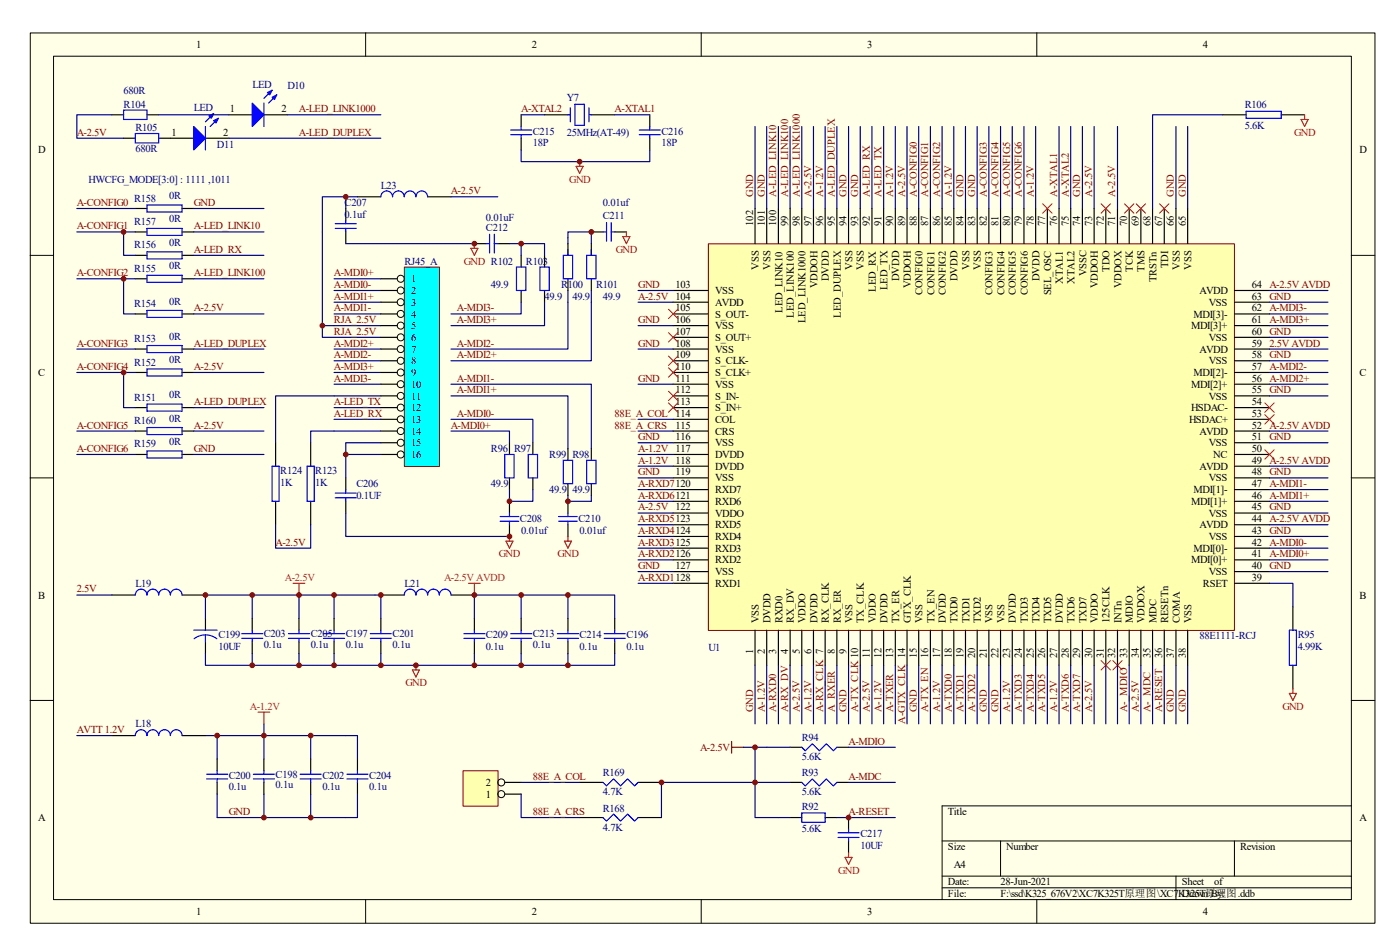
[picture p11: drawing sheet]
<svg xmlns="http://www.w3.org/2000/svg" width="166mm" height="112mm" viewBox="0 0 166 112" stroke-linecap="round" stroke-linejoin="round" font-family="sans-serif">
<defs><g id="words">
<g font-size="1.3">
<text x="23.2" y="5.7">1</text>
<text x="62.9" y="5.7">2</text>
<text x="102.6" y="5.7">3</text>
<text x="142.4" y="5.7">4</text>
<text x="20.3" y="16">1</text>
<text x="26.4" y="16">2</text>
<text x="27.2" y="13.3">1</text>
<text x="33.3" y="13.3">2</text>
<text x="4.5" y="18.1">D</text>
<text x="160.9" y="18.1">D</text>
<text x="89.1" y="26.7" transform="rotate(-90 89.1 26.7)">102</text>
<text x="90.5" y="26.7" transform="rotate(-90 90.5 26.7)">101</text>
<text x="91.9" y="26.7" transform="rotate(-90 91.9 26.7)">100</text>
<text x="93.3" y="26.7" transform="rotate(-90 93.3 26.7)">99</text>
<text x="94.7" y="26.7" transform="rotate(-90 94.7 26.7)">98</text>
<text x="96" y="26.7" transform="rotate(-90 96 26.7)">97</text>
<text x="97.4" y="26.7" transform="rotate(-90 97.4 26.7)">96</text>
<text x="98.8" y="26.7" transform="rotate(-90 98.8 26.7)">95</text>
<text x="100.2" y="26.7" transform="rotate(-90 100.2 26.7)">94</text>
<text x="101.6" y="26.7" transform="rotate(-90 101.6 26.7)">93</text>
<text x="103" y="26.7" transform="rotate(-90 103 26.7)">92</text>
<text x="104.3" y="26.7" transform="rotate(-90 104.3 26.7)">91</text>
<text x="105.7" y="26.7" transform="rotate(-90 105.7 26.7)">90</text>
<text x="107.1" y="26.7" transform="rotate(-90 107.1 26.7)">89</text>
<text x="108.5" y="26.7" transform="rotate(-90 108.5 26.7)">88</text>
<text x="109.9" y="26.7" transform="rotate(-90 109.9 26.7)">87</text>
<text x="111.3" y="26.7" transform="rotate(-90 111.3 26.7)">86</text>
<text x="112.7" y="26.7" transform="rotate(-90 112.7 26.7)">85</text>
<text x="114" y="26.7" transform="rotate(-90 114 26.7)">84</text>
<text x="115.4" y="26.7" transform="rotate(-90 115.4 26.7)">83</text>
<text x="116.8" y="26.7" transform="rotate(-90 116.8 26.7)">82</text>
<text x="118.2" y="26.7" transform="rotate(-90 118.2 26.7)">81</text>
<text x="119.6" y="26.7" transform="rotate(-90 119.6 26.7)">80</text>
<text x="121" y="26.7" transform="rotate(-90 121 26.7)">79</text>
<text x="122.4" y="26.7" transform="rotate(-90 122.4 26.7)">78</text>
<text x="123.7" y="26.7" transform="rotate(-90 123.7 26.7)">77</text>
<text x="125.1" y="26.7" transform="rotate(-90 125.1 26.7)">76</text>
<text x="126.5" y="26.7" transform="rotate(-90 126.5 26.7)">75</text>
<text x="127.9" y="26.7" transform="rotate(-90 127.9 26.7)">74</text>
<text x="129.3" y="26.7" transform="rotate(-90 129.3 26.7)">73</text>
<text x="130.7" y="26.7" transform="rotate(-90 130.7 26.7)">72</text>
<text x="132" y="26.7" transform="rotate(-90 132 26.7)">71</text>
<text x="133.4" y="26.7" transform="rotate(-90 133.4 26.7)">70</text>
<text x="134.8" y="26.7" transform="rotate(-90 134.8 26.7)">69</text>
<text x="136.2" y="26.7" transform="rotate(-90 136.2 26.7)">68</text>
<text x="137.6" y="26.7" transform="rotate(-90 137.6 26.7)">67</text>
<text x="139" y="26.7" transform="rotate(-90 139 26.7)">66</text>
<text x="140.4" y="26.7" transform="rotate(-90 140.4 26.7)">65</text>
<text x="48.7" y="33.4">1</text>
<text x="48.7" y="34.8">2</text>
<text x="80" y="34.1">103</text>
<text x="84.7" y="34.8">VSS</text>
<text x="89.8" y="31.9" transform="rotate(-90 89.8 31.9)">VSS</text>
<text x="91.2" y="31.9" transform="rotate(-90 91.2 31.9)">VSS</text>
<text x="96.8" y="34.1" transform="rotate(-90 96.8 34.1)">VDDOH</text>
<text x="98.1" y="33.2" transform="rotate(-90 98.1 33.2)">DVDD</text>
<text x="100.9" y="31.9" transform="rotate(-90 100.9 31.9)">VSS</text>
<text x="102.3" y="31.9" transform="rotate(-90 102.3 31.9)">VSS</text>
<text x="103.7" y="34.5" transform="rotate(-90 103.7 34.5)">LED_RX</text>
<text x="105.1" y="34.3" transform="rotate(-90 105.1 34.3)">LED_TX</text>
<text x="106.5" y="33.2" transform="rotate(-90 106.5 33.2)">DVDD</text>
<text x="107.8" y="34.1" transform="rotate(-90 107.8 34.1)">VDDOH</text>
<text x="109.2" y="34.9" transform="rotate(-90 109.2 34.9)">CONFIG0</text>
<text x="110.6" y="34.9" transform="rotate(-90 110.6 34.9)">CONFIG1</text>
<text x="112" y="34.9" transform="rotate(-90 112 34.9)">CONFIG2</text>
<text x="113.4" y="33.2" transform="rotate(-90 113.4 33.2)">DVDD</text>
<text x="114.8" y="31.9" transform="rotate(-90 114.8 31.9)">VSS</text>
<text x="116.1" y="31.9" transform="rotate(-90 116.1 31.9)">VSS</text>
<text x="117.5" y="34.9" transform="rotate(-90 117.5 34.9)">CONFIG3</text>
<text x="118.9" y="34.9" transform="rotate(-90 118.9 34.9)">CONFIG4</text>
<text x="120.3" y="34.9" transform="rotate(-90 120.3 34.9)">CONFIG5</text>
<text x="121.7" y="34.9" transform="rotate(-90 121.7 34.9)">CONFIG6</text>
<text x="123.1" y="33.2" transform="rotate(-90 123.1 33.2)">DVDD</text>
<text x="124.4" y="34.9" transform="rotate(-90 124.4 34.9)">SEL_OSC</text>
<text x="125.8" y="33.5" transform="rotate(-90 125.8 33.5)">XTAL1</text>
<text x="127.2" y="33.5" transform="rotate(-90 127.2 33.5)">XTAL2</text>
<text x="128.6" y="32.7" transform="rotate(-90 128.6 32.7)">VSSC</text>
<text x="130" y="34.1" transform="rotate(-90 130 34.1)">VDDOH</text>
<text x="131.3" y="32.1" transform="rotate(-90 131.3 32.1)">TDO</text>
<text x="132.7" y="34.1" transform="rotate(-90 132.7 34.1)">VDDOX</text>
<text x="134.1" y="32.1" transform="rotate(-90 134.1 32.1)">TCK</text>
<text x="135.5" y="32.1" transform="rotate(-90 135.5 32.1)">TMS</text>
<text x="136.9" y="33.4" transform="rotate(-90 136.9 33.4)">TRSTn</text>
<text x="138.3" y="31.7" transform="rotate(-90 138.3 31.7)">TDI</text>
<text x="139.6" y="31.9" transform="rotate(-90 139.6 31.9)">VSS</text>
<text x="141" y="31.9" transform="rotate(-90 141 31.9)">VSS</text>
<text x="142" y="34.8">AVDD</text>
<text x="148.2" y="35.4">63 GND</text>
<text x="148.2" y="34.1">64 A-2.5V AVDD</text>
<text x="48.7" y="36.2">3</text>
<text x="48.7" y="37.6">4</text>
<text x="48.7" y="38.9">5</text>
<text x="48.7" y="40.3">6</text>
<text x="48.7" y="41.7">7</text>
<text x="80" y="36.8">105</text>
<text x="80" y="38.2">106</text>
<text x="80" y="39.6">107</text>
<text x="80" y="41">108</text>
<text x="84.7" y="36.2">AVDD</text>
<text x="84.7" y="37.6">S_OUT-</text>
<text x="84.7" y="38.9">VSS</text>
<text x="84.7" y="40.3">S_OUT+</text>
<text x="84.7" y="41.7">VSS</text>
<text x="92.6" y="37" transform="rotate(-90 92.6 37)">LED_LINK10</text>
<text x="94" y="37.6" transform="rotate(-90 94 37.6)">LED_LINK100</text>
<text x="95.4" y="38.2" transform="rotate(-90 95.4 38.2)">LED_LINK1000</text>
<text x="99.5" y="37.6" transform="rotate(-90 99.5 37.6)">LED_DUPLEX</text>
<text x="141" y="38.9">MDI[3]+</text>
<text x="141.3" y="37.6">MDI[3]-</text>
<text x="142" y="41.7">AVDD</text>
<text x="143.1" y="40.3">VSS</text>
<text x="143.1" y="36.2">VSS</text>
<text x="148.2" y="41">59</text>
<text x="148.2" y="39.6">60 GND</text>
<text x="148.2" y="38.2">61 A-MDI3+</text>
<text x="148.2" y="36.8">62 A-MDI3-</text>
<text x="4.5" y="44.5">C</text>
<text x="48.7" y="43.1">8</text>
<text x="48.7" y="44.5">9</text>
<text x="48.7" y="45.8">10</text>
<text x="48.7" y="47.2">11</text>
<text x="80" y="42.4">109</text>
<text x="80" y="43.8">110</text>
<text x="80" y="45.1">111</text>
<text x="80" y="46.5">112</text>
<text x="80" y="47.9">113</text>
<text x="84.7" y="43.1">S_CLK-</text>
<text x="84.7" y="44.5">S_CLK+</text>
<text x="84.7" y="45.8">VSS</text>
<text x="84.7" y="47.2">S_IN-</text>
<text x="141" y="45.8">MDI[2]+</text>
<text x="141.3" y="44.5">MDI[2]-</text>
<text x="143.1" y="47.2">VSS</text>
<text x="143.1" y="43.1">VSS</text>
<text x="148.2" y="47.9">54</text>
<text x="148.2" y="46.5">55 GND</text>
<text x="148.2" y="45.1">56 A-MDI2+</text>
<text x="148.2" y="43.8">57 A-MDI2-</text>
<text x="148.2" y="42.4">58 GND</text>
<text x="160.9" y="44.5">C</text>
<text x="48.7" y="48.6">12</text>
<text x="48.7" y="50">13</text>
<text x="48.7" y="51.4">14</text>
<text x="48.7" y="52.7">15</text>
<text x="80" y="49.3">114</text>
<text x="80" y="50.7">115</text>
<text x="80" y="52.1">116</text>
<text x="84.7" y="48.6">S_IN+</text>
<text x="84.7" y="50">COL</text>
<text x="84.7" y="51.4">CRS</text>
<text x="84.7" y="52.7">VSS</text>
<text x="140.7" y="50">HSDAC+</text>
<text x="141" y="48.6">HSDAC-</text>
<text x="142" y="51.4">AVDD</text>
<text x="143.1" y="52.7">VSS</text>
<text x="148.2" y="53.5">50</text>
<text x="148.2" y="52.1">51 GND</text>
<text x="148.2" y="50.7">52 A-2.5V AVDD</text>
<text x="148.2" y="49.3">53</text>
<text x="48.7" y="54.1">16</text>
<text x="80" y="56.2">119</text>
<text x="84.7" y="54.1">DVDD</text>
<text x="84.7" y="55.5">DVDD</text>
<text x="84.7" y="56.9">VSS</text>
<text x="84.7" y="58.3">RXD7</text>
<text x="84.7" y="59.7">RXD6</text>
<text x="141" y="59.7">MDI[1]+</text>
<text x="141.3" y="58.3">MDI[1]-</text>
<text x="142" y="55.5">AVDD</text>
<text x="143.1" y="56.9">VSS</text>
<text x="143.6" y="54.1">NC</text>
<text x="148.2" y="59">46 A-MDI1+</text>
<text x="148.2" y="57.6">47 A-MDI1-</text>
<text x="148.2" y="56.2">48 GND</text>
<text x="148.2" y="54.9">49 A-2.5V AVDD</text>
<text x="84.7" y="61.1">VDDO</text>
<text x="84.7" y="62.4">RXD5</text>
<text x="84.7" y="63.8">RXD4</text>
<text x="84.7" y="65.2">RXD3</text>
<text x="141.3" y="65.2">MDI[0]-</text>
<text x="142" y="62.4">AVDD</text>
<text x="143.1" y="63.8">VSS</text>
<text x="143.1" y="61.1">VSS</text>
<text x="148.2" y="65.9">41 A-MDI0+</text>
<text x="148.2" y="64.6">42 A-MDI0-</text>
<text x="148.2" y="63.2">43 GND</text>
<text x="148.2" y="61.8">44 A-2.5V AVDD</text>
<text x="148.2" y="60.4">45 GND</text>
<text x="4.5" y="70.8">B</text>
<text x="80" y="67.3">127</text>
<text x="84.7" y="66.6">RXD2</text>
<text x="84.7" y="68">VSS</text>
<text x="84.7" y="69.4">RXD1</text>
<text x="141" y="66.6">MDI[0]+</text>
<text x="142.4" y="69.4">RSET</text>
<text x="143.1" y="68">VSS</text>
<text x="148.2" y="68.7">39</text>
<text x="148.2" y="67.3">40 GND</text>
<text x="160.9" y="70.8">B</text>
<text x="89.1" y="77.3" transform="rotate(-90 89.1 77.3)">1</text>
<text x="89.8" y="73.7" transform="rotate(-90 89.8 73.7)">VSS</text>
<text x="90.5" y="77.3" transform="rotate(-90 90.5 77.3)">2</text>
<text x="91.2" y="73.7" transform="rotate(-90 91.2 73.7)">DVDD</text>
<text x="91.9" y="77.3" transform="rotate(-90 91.9 77.3)">3</text>
<text x="92.6" y="73.7" transform="rotate(-90 92.6 73.7)">RXD0</text>
<text x="93.3" y="77.3" transform="rotate(-90 93.3 77.3)">4</text>
<text x="94" y="73.7" transform="rotate(-90 94 73.7)">RX_DV</text>
<text x="94.7" y="77.3" transform="rotate(-90 94.7 77.3)">5</text>
<text x="95.4" y="73.7" transform="rotate(-90 95.4 73.7)">VDDO</text>
<text x="96" y="77.3" transform="rotate(-90 96 77.3)">6</text>
<text x="96.8" y="73.7" transform="rotate(-90 96.8 73.7)">DVDD</text>
<text x="98.1" y="73.7" transform="rotate(-90 98.1 73.7)">RX_CLK</text>
<text x="98.8" y="77.3" transform="rotate(-90 98.8 77.3)">8</text>
<text x="99.5" y="73.7" transform="rotate(-90 99.5 73.7)">RX_ER</text>
<text x="100.2" y="77.3" transform="rotate(-90 100.2 77.3)">9</text>
<text x="100.9" y="73.7" transform="rotate(-90 100.9 73.7)">VSS</text>
<text x="102.3" y="73.7" transform="rotate(-90 102.3 73.7)">TX_CLK</text>
<text x="103" y="77.9" transform="rotate(-90 103 77.9)">11</text>
<text x="103.7" y="73.7" transform="rotate(-90 103.7 73.7)">VDDO</text>
<text x="104.3" y="77.9" transform="rotate(-90 104.3 77.9)">12</text>
<text x="105.1" y="73.7" transform="rotate(-90 105.1 73.7)">DVDD</text>
<text x="105.7" y="77.9" transform="rotate(-90 105.7 77.9)">13</text>
<text x="106.5" y="73.7" transform="rotate(-90 106.5 73.7)">TX_ER</text>
<text x="107.8" y="73.7" transform="rotate(-90 107.8 73.7)">GTX_CLK</text>
<text x="108.5" y="77.9" transform="rotate(-90 108.5 77.9)">15</text>
<text x="109.2" y="73.7" transform="rotate(-90 109.2 73.7)">VSS</text>
<text x="109.9" y="77.9" transform="rotate(-90 109.9 77.9)">16</text>
<text x="110.6" y="73.7" transform="rotate(-90 110.6 73.7)">TX_EN</text>
<text x="111.3" y="77.9" transform="rotate(-90 111.3 77.9)">17</text>
<text x="112" y="73.7" transform="rotate(-90 112 73.7)">DVDD</text>
<text x="112.7" y="77.9" transform="rotate(-90 112.7 77.9)">18</text>
<text x="113.4" y="73.7" transform="rotate(-90 113.4 73.7)">TXD0</text>
<text x="114" y="77.9" transform="rotate(-90 114 77.9)">19</text>
<text x="114.8" y="73.7" transform="rotate(-90 114.8 73.7)">TXD1</text>
<text x="115.4" y="77.9" transform="rotate(-90 115.4 77.9)">20</text>
<text x="116.1" y="73.7" transform="rotate(-90 116.1 73.7)">TXD2</text>
<text x="116.8" y="77.9" transform="rotate(-90 116.8 77.9)">21</text>
<text x="117.5" y="73.7" transform="rotate(-90 117.5 73.7)">VSS</text>
<text x="118.2" y="77.9" transform="rotate(-90 118.2 77.9)">22</text>
<text x="118.9" y="73.7" transform="rotate(-90 118.9 73.7)">VSS</text>
<text x="119.6" y="77.9" transform="rotate(-90 119.6 77.9)">23</text>
<text x="120.3" y="73.7" transform="rotate(-90 120.3 73.7)">DVDD</text>
<text x="121" y="77.9" transform="rotate(-90 121 77.9)">24</text>
<text x="121.7" y="73.7" transform="rotate(-90 121.7 73.7)">TXD3</text>
<text x="122.4" y="77.9" transform="rotate(-90 122.4 77.9)">25</text>
<text x="123.1" y="73.7" transform="rotate(-90 123.1 73.7)">TXD4</text>
<text x="123.7" y="77.9" transform="rotate(-90 123.7 77.9)">26</text>
<text x="124.4" y="73.7" transform="rotate(-90 124.4 73.7)">TXD5</text>
<text x="125.1" y="77.9" transform="rotate(-90 125.1 77.9)">27</text>
<text x="125.8" y="73.7" transform="rotate(-90 125.8 73.7)">DVDD</text>
<text x="126.5" y="77.9" transform="rotate(-90 126.5 77.9)">28</text>
<text x="127.2" y="73.7" transform="rotate(-90 127.2 73.7)">TXD6</text>
<text x="127.9" y="77.9" transform="rotate(-90 127.9 77.9)">29</text>
<text x="128.6" y="73.7" transform="rotate(-90 128.6 73.7)">TXD7</text>
<text x="129.3" y="77.9" transform="rotate(-90 129.3 77.9)">30</text>
<text x="130" y="73.7" transform="rotate(-90 130 73.7)">VDDO</text>
<text x="130.7" y="77.9" transform="rotate(-90 130.7 77.9)">31</text>
<text x="131.3" y="73.7" transform="rotate(-90 131.3 73.7)">125CLK</text>
<text x="132" y="77.9" transform="rotate(-90 132 77.9)">32</text>
<text x="132.7" y="73.7" transform="rotate(-90 132.7 73.7)">INTn</text>
<text x="133.4" y="77.9" transform="rotate(-90 133.4 77.9)">33</text>
<text x="134.1" y="73.7" transform="rotate(-90 134.1 73.7)">MDIO</text>
<text x="134.8" y="77.9" transform="rotate(-90 134.8 77.9)">34</text>
<text x="135.5" y="73.7" transform="rotate(-90 135.5 73.7)">VDDOX</text>
<text x="136.2" y="77.9" transform="rotate(-90 136.2 77.9)">35</text>
<text x="136.9" y="73.7" transform="rotate(-90 136.9 73.7)">MDC</text>
<text x="137.6" y="77.9" transform="rotate(-90 137.6 77.9)">36</text>
<text x="138.3" y="73.7" transform="rotate(-90 138.3 73.7)">RESETn</text>
<text x="139" y="77.9" transform="rotate(-90 139 77.9)">37</text>
<text x="139.6" y="73.7" transform="rotate(-90 139.6 73.7)">COMA</text>
<text x="140.4" y="77.9" transform="rotate(-90 140.4 77.9)">38</text>
<text x="141" y="73.7" transform="rotate(-90 141 73.7)">VSS</text>
<text x="57.5" y="94.3">1</text>
<text x="57.5" y="92.9">2</text>
<text x="4.5" y="97.1">A</text>
<text x="112.2" y="96.4">Title</text>
<text x="112.2" y="100.5">Size</text>
<text x="119.1" y="100.5">Number</text>
<text x="146.8" y="100.5">Revision</text>
<text x="160.9" y="97.1">A</text>
<text x="112.2" y="104.7">Date:</text>
<text x="112.2" y="106.1">File:</text>
<text x="112.9" y="102.6">A4</text>
<text x="118.4" y="104.7">28-Jun-2021</text>
<text x="118.4" y="106.1">F:\ssd\K325_676V2\XC7K325T原理图\XC7</text>
<text x="139.5" y="106.1">KD3r2a5wn By:</text>
<text x="139.9" y="104.7">Sheet</text>
<text x="142" y="106.1">T原理图.ddb</text>
<text x="143.7" y="104.7">of</text>
<text x="23.2" y="108.2">1</text>
<text x="62.9" y="108.2">2</text>
<text x="102.6" y="108.2">3</text>
<text x="142.4" y="108.2">4</text>
</g>
<g font-size="1.3" fill="#000080">
<text x="14.6" y="11.1">680R</text>
<text x="29.9" y="10.4">LED</text>
<text x="34" y="10.5">D10</text>
<text x="67.1" y="11.9">Y7</text>
<text x="14.6" y="12.7">R104</text>
<text x="16" y="15.5">R105</text>
<text x="16" y="18">680R</text>
<text x="22.9" y="13.2">LED</text>
<text x="25.7" y="17.4">D11</text>
<text x="63.1" y="15.9">C215</text>
<text x="63.1" y="17.3">18P</text>
<text x="67.1" y="16">25MHz(AT-49)</text>
<text x="78.3" y="15.9">C216</text>
<text x="78.3" y="17.3">18P</text>
<text x="147.4" y="12.7">R106</text>
<text x="147.4" y="15.2">5.6K</text>
<text x="10.5" y="21.6">HWCFG_MODE[3:0] : 1111 ,1011</text>
<text x="15.9" y="23.8">R158</text>
<text x="20" y="23.5">0R</text>
<text x="45.1" y="22.3">L23</text>
<text x="15.9" y="26.6">R157</text>
<text x="15.9" y="29.3">R156</text>
<text x="20" y="26.3">0R</text>
<text x="20" y="29.1">0R</text>
<text x="40.8" y="24.4">C207</text>
<text x="40.8" y="25.7">0.1uf</text>
<text x="57.5" y="27.3">C212</text>
<text x="57.5" y="26.2">0.01uF</text>
<text x="71.4" y="25.9">C211</text>
<text x="71.4" y="24.4">0.01uf</text>
<text x="15.9" y="32.1">R155</text>
<text x="20" y="31.8">0R</text>
<text x="47.9" y="31.3">RJ45_A</text>
<text x="58.1" y="34.1">49.9</text>
<text x="62.3" y="31.3">R103</text>
<text x="64.5" y="35.4">49.9</text>
<text x="66.4" y="34.1">R100</text>
<text x="67.8" y="35.4">49.9</text>
<text x="70.6" y="34.1">R101</text>
<text x="71.4" y="35.4">49.9</text>
<text x="15.9" y="40.4">R153</text>
<text x="15.9" y="36.3">R154</text>
<text x="20" y="40.2">0R</text>
<text x="20" y="36">0R</text>
<text x="15.9" y="43.2">R152</text>
<text x="15.9" y="47.4">R151</text>
<text x="20" y="42.9">0R</text>
<text x="20" y="47.1">0R</text>
<text x="15.9" y="50.1">R160</text>
<text x="15.9" y="52.9">R159</text>
<text x="20" y="49.9">0R</text>
<text x="20" y="52.6">0R</text>
<text x="58.1" y="53.5">R96 R97</text>
<text x="33.2" y="56.1">R124</text>
<text x="33.2" y="57.5">1K</text>
<text x="37.3" y="56.1">R123</text>
<text x="37.3" y="57.5">1K</text>
<text x="42.2" y="57.6">C206</text>
<text x="42.2" y="59">0.1UF</text>
<text x="58.1" y="57.6">49.9</text>
<text x="65" y="54.1">R99 R98</text>
<text x="65" y="58.3">49.9</text>
<text x="67.8" y="58.3">49.9</text>
<text x="61.5" y="61.8">C208</text>
<text x="61.7" y="63.2">0.01uf</text>
<text x="68.5" y="61.8">C210</text>
<text x="68.6" y="63.2">0.01uf</text>
<text x="16" y="69.4">L19</text>
<text x="47.9" y="69.4">L21</text>
<text x="25.9" y="75.5">C199</text>
<text x="25.9" y="76.9">10UF</text>
<text x="31.2" y="75.4">C203</text>
<text x="31.2" y="76.6">0.1u</text>
<text x="36.8" y="75.4">C205</text>
<text x="36.8" y="76.6">0.1u</text>
<text x="40.9" y="75.4">C197</text>
<text x="40.9" y="76.6">0.1u</text>
<text x="46.5" y="75.4">C201</text>
<text x="46.5" y="76.6">0.1u</text>
<text x="57.5" y="75.5">C209</text>
<text x="57.5" y="76.9">0.1u</text>
<text x="63.1" y="75.4">C213</text>
<text x="63.1" y="76.6">0.1u</text>
<text x="68.6" y="75.5">C214</text>
<text x="68.6" y="76.9">0.1u</text>
<text x="74.2" y="75.5">C196</text>
<text x="74.2" y="76.9">0.1u</text>
<text x="83.9" y="77">U1</text>
<text x="142" y="75.6">88E1111-RCJ</text>
<text x="153.6" y="75.5">R95</text>
<text x="153.6" y="76.9">4.99K</text>
<text x="16" y="86">L18</text>
<text x="94.9" y="87.7">R94</text>
<text x="94.9" y="89.9">5.6K</text>
<text x="27.1" y="92.1">C200</text>
<text x="27.1" y="93.5">0.1u</text>
<text x="32.6" y="91.9">C198</text>
<text x="32.6" y="93.2">0.1u</text>
<text x="38.2" y="92.1">C202</text>
<text x="38.2" y="93.5">0.1u</text>
<text x="43.7" y="92.1">C204</text>
<text x="43.7" y="93.5">0.1u</text>
<text x="71.4" y="96">R168</text>
<text x="71.4" y="91.8">R169</text>
<text x="71.4" y="94">4.7K</text>
<text x="94.9" y="95.8">R92</text>
<text x="94.9" y="91.8">R93</text>
<text x="94.9" y="94">5.6K</text>
<text x="71.4" y="98.2">4.7K</text>
<text x="94.9" y="98.3">5.6K</text>
<text x="101.8" y="99">C217</text>
<text x="101.8" y="100.4">10UF</text>
</g>
<g font-size="1.3" fill="#800000">
<text x="9.1" y="16">A-2.5V</text>
<text x="35.4" y="16">A-LED_DUPLEX</text>
<text x="35.4" y="13.3">A-LED_LINK1000</text>
<text x="61.7" y="13.3">A-XTAL2</text>
<text x="72.8" y="13.3">A-XTAL1</text>
<text x="53.4" y="23">A-2.5V</text>
<text x="89.1" y="23.3" transform="rotate(-90 89.1 23.3)">GND</text>
<text x="90.5" y="23.3" transform="rotate(-90 90.5 23.3)">GND</text>
<text x="91.9" y="23.3" transform="rotate(-90 91.9 23.3)">A-LED_LINK10</text>
<text x="93.3" y="23.3" transform="rotate(-90 93.3 23.3)">A-LED_LINK100</text>
<text x="94.7" y="23.3" transform="rotate(-90 94.7 23.3)">A-LED_LINK1000</text>
<text x="96" y="23.3" transform="rotate(-90 96 23.3)">A-2.5V</text>
<text x="97.4" y="23.3" transform="rotate(-90 97.4 23.3)">A-1.2V</text>
<text x="98.8" y="23.3" transform="rotate(-90 98.8 23.3)">A-LED_DUPLEX</text>
<text x="100.2" y="23.3" transform="rotate(-90 100.2 23.3)">GND</text>
<text x="101.6" y="23.3" transform="rotate(-90 101.6 23.3)">GND</text>
<text x="103" y="23.3" transform="rotate(-90 103 23.3)">A-LED_RX</text>
<text x="104.3" y="23.3" transform="rotate(-90 104.3 23.3)">A-LED_TX</text>
<text x="105.7" y="23.3" transform="rotate(-90 105.7 23.3)">A-1.2V</text>
<text x="107.1" y="23.3" transform="rotate(-90 107.1 23.3)">A-2.5V</text>
<text x="108.5" y="23.3" transform="rotate(-90 108.5 23.3)">A-CONFIG0</text>
<text x="109.9" y="23.3" transform="rotate(-90 109.9 23.3)">A-CONFIG1</text>
<text x="111.3" y="23.3" transform="rotate(-90 111.3 23.3)">A-CONFIG2</text>
<text x="112.7" y="23.3" transform="rotate(-90 112.7 23.3)">A-1.2V</text>
<text x="114" y="23.3" transform="rotate(-90 114 23.3)">GND</text>
<text x="115.4" y="23.3" transform="rotate(-90 115.4 23.3)">GND</text>
<text x="116.8" y="23.3" transform="rotate(-90 116.8 23.3)">A-CONFIG3</text>
<text x="118.2" y="23.3" transform="rotate(-90 118.2 23.3)">A-CONFIG4</text>
<text x="119.6" y="23.3" transform="rotate(-90 119.6 23.3)">A-CONFIG5</text>
<text x="121" y="23.3" transform="rotate(-90 121 23.3)">A-CONFIG6</text>
<text x="122.4" y="23.3" transform="rotate(-90 122.4 23.3)">A-1.2V</text>
<text x="125.1" y="23.3" transform="rotate(-90 125.1 23.3)">A-XTAL1</text>
<text x="126.5" y="23.3" transform="rotate(-90 126.5 23.3)">A-XTAL2</text>
<text x="127.9" y="23.3" transform="rotate(-90 127.9 23.3)">GND</text>
<text x="129.3" y="23.3" transform="rotate(-90 129.3 23.3)">A-2.5V</text>
<text x="132" y="23.3" transform="rotate(-90 132 23.3)">A-2.5V</text>
<text x="139" y="23.3" transform="rotate(-90 139 23.3)">GND</text>
<text x="140.4" y="23.3" transform="rotate(-90 140.4 23.3)">GND</text>
<text x="9.1" y="24.4">A-CONFIG0</text>
<text x="9.1" y="27.1">A-CONFIG1</text>
<text x="22.9" y="27.1">A-LED_LINK10</text>
<text x="22.9" y="29.9">A-LED_RX</text>
<text x="22.9" y="24.4">GND</text>
<text x="9.1" y="32.7">A-CONFIG2</text>
<text x="22.9" y="32.7">A-LED_LINK100</text>
<text x="39.5" y="32.7">A-MDI0+</text>
<text x="39.5" y="34.1">A-MDI0-</text>
<text x="39.5" y="35.4">A-MDI1+</text>
<text x="75.6" y="34.1">GND</text>
<text x="75.6" y="35.4">A-2.5V 104</text>
<text x="9.1" y="41">A-CONFIG3</text>
<text x="22.9" y="41">A-LED_DUPLEX</text>
<text x="22.9" y="36.8">A-2.5V</text>
<text x="39.5" y="36.8">A-MDI1-</text>
<text x="39.5" y="38.2">RJA_2.5V</text>
<text x="39.5" y="39.6">RJA_2.5V</text>
<text x="39.5" y="41">A-MDI2+</text>
<text x="54.1" y="41">A-MDI2-</text>
<text x="54.1" y="36.8">A-MDI3-</text>
<text x="54.1" y="38.2">A-MDI3+</text>
<text x="75.6" y="38.2">GND</text>
<text x="75.6" y="41">GND</text>
<text x="150.3" y="41">2.5V AVDD</text>
<text x="9.1" y="43.8">A-CONFIG4</text>
<text x="22.9" y="47.9">A-LED_DUPLEX</text>
<text x="22.9" y="43.8">A-2.5V</text>
<text x="39.5" y="42.4">A-MDI2-</text>
<text x="39.5" y="45.1">A-MDI3-</text>
<text x="39.5" y="43.8">A-MDI3+</text>
<text x="39.5" y="47.9">A-LED_TX</text>
<text x="54.1" y="45.1">A-MDI1-</text>
<text x="54.1" y="46.5">A-MDI1+</text>
<text x="54.1" y="42.4">A-MDI2+</text>
<text x="75.6" y="45.1">GND</text>
<text x="9.1" y="50.7">A-CONFIG5</text>
<text x="9.1" y="53.5">A-CONFIG6</text>
<text x="22.9" y="53.5">GND</text>
<text x="22.9" y="50.7">A-2.5V</text>
<text x="39.5" y="49.3">A-LED_RX</text>
<text x="53.4" y="50.7">A-MDI0+</text>
<text x="54.1" y="49.3">A-MDI0-</text>
<text x="72.8" y="49.3">88E_A_COL</text>
<text x="72.8" y="50.7">88E_A_CRS</text>
<text x="75.6" y="52.1">GND</text>
<text x="75.6" y="53.5">A-1.2V 117</text>
<text x="75.6" y="59">A-RXD6121</text>
<text x="75.6" y="57.6">A-RXD7120</text>
<text x="75.6" y="56.2">GND</text>
<text x="75.6" y="54.9">A-1.2V 118</text>
<text x="32.6" y="64.6">A-2.5V</text>
<text x="75.6" y="65.9">A-RXD2126</text>
<text x="75.6" y="64.6">A-RXD3125</text>
<text x="75.6" y="63.2">A-RXD4124</text>
<text x="75.6" y="61.8">A-RXD5123</text>
<text x="75.6" y="60.4">A-2.5V 122</text>
<text x="9.1" y="70.1">2.5V</text>
<text x="75.6" y="68.7">A-RXD1128</text>
<text x="75.6" y="67.3">GND</text>
<text x="9.1" y="86.7">AVTT1.2V</text>
<text x="82.9" y="88.8">A-2.5V</text>
<text x="89.1" y="84.2" transform="rotate(-90 89.1 84.2)">GND</text>
<text x="90.5" y="84.2" transform="rotate(-90 90.5 84.2)">A-1.2V</text>
<text x="91.9" y="84.2" transform="rotate(-90 91.9 84.2)">A-RXD0</text>
<text x="93.3" y="84.2" transform="rotate(-90 93.3 84.2)">A-RX_DV</text>
<text x="94.7" y="84.2" transform="rotate(-90 94.7 84.2)">A-2.5V</text>
<text x="96" y="84.2" transform="rotate(-90 96 84.2)">A-1.2V</text>
<text x="97.4" y="84.2" transform="rotate(-90 97.4 84.2)">A-RX_CLK 7</text>
<text x="98.8" y="84.2" transform="rotate(-90 98.8 84.2)">A_RXER</text>
<text x="100.2" y="84.2" transform="rotate(-90 100.2 84.2)">GND</text>
<text x="100.4" y="88.1">A-MDIO</text>
<text x="101.6" y="84.2" transform="rotate(-90 101.6 84.2)">A-TX_CLK 10</text>
<text x="103" y="84.2" transform="rotate(-90 103 84.2)">A-2.5V</text>
<text x="104.3" y="84.2" transform="rotate(-90 104.3 84.2)">A-1.2V</text>
<text x="105.7" y="84.2" transform="rotate(-90 105.7 84.2)">A-TXER</text>
<text x="107.1" y="85.6" transform="rotate(-90 107.1 85.6)">A-GTX_CLK 14</text>
<text x="108.5" y="84.2" transform="rotate(-90 108.5 84.2)">GND</text>
<text x="109.9" y="84.2" transform="rotate(-90 109.9 84.2)">A-TX_EN</text>
<text x="111.3" y="84.2" transform="rotate(-90 111.3 84.2)">A-1.2V</text>
<text x="112.7" y="84.2" transform="rotate(-90 112.7 84.2)">A-TXD0</text>
<text x="114" y="84.2" transform="rotate(-90 114 84.2)">A-TXD1</text>
<text x="115.4" y="84.2" transform="rotate(-90 115.4 84.2)">A-TXD2</text>
<text x="116.8" y="84.2" transform="rotate(-90 116.8 84.2)">GND</text>
<text x="118.2" y="84.2" transform="rotate(-90 118.2 84.2)">GND</text>
<text x="119.6" y="84.2" transform="rotate(-90 119.6 84.2)">A-1.2V</text>
<text x="121" y="84.2" transform="rotate(-90 121 84.2)">A-TXD3</text>
<text x="122.4" y="84.2" transform="rotate(-90 122.4 84.2)">A-TXD4</text>
<text x="123.7" y="84.2" transform="rotate(-90 123.7 84.2)">A-TXD5</text>
<text x="125.1" y="84.2" transform="rotate(-90 125.1 84.2)">A-1.2V</text>
<text x="126.5" y="84.2" transform="rotate(-90 126.5 84.2)">A-TXD6</text>
<text x="127.9" y="84.2" transform="rotate(-90 127.9 84.2)">A-TXD7</text>
<text x="129.3" y="84.2" transform="rotate(-90 129.3 84.2)">A-2.5V</text>
<text x="133.4" y="84.2" transform="rotate(-90 133.4 84.2)">A-_MDIO</text>
<text x="134.8" y="84.2" transform="rotate(-90 134.8 84.2)">A-2.5V</text>
<text x="136.2" y="84.2" transform="rotate(-90 136.2 84.2)">A-_MDC</text>
<text x="137.6" y="84.2" transform="rotate(-90 137.6 84.2)">A-RESET</text>
<text x="139" y="84.2" transform="rotate(-90 139 84.2)">GND</text>
<text x="140.4" y="84.2" transform="rotate(-90 140.4 84.2)">GND</text>
<text x="63.1" y="92.2">88E_A_COL</text>
<text x="100.4" y="92.2">A-MDC</text>
<text x="27.1" y="96.4">GND</text>
<text x="63.1" y="96.4">88E_A_CRS</text>
<text x="100.4" y="96.4">A-RESET</text>
</g>
<g font-size="1.3" fill="#f00">
<text x="153.2" y="16">GND</text>
<text x="67.4" y="21.6">GND</text>
<text x="72.9" y="29.9">GND</text>
<text x="54.9" y="31.3">GND R102</text>
<text x="59" y="65.9">GND</text>
<text x="66" y="65.9">GND</text>
<text x="48" y="81.2">GND</text>
<text x="151.8" y="83.9">GND</text>
<text x="99.2" y="103.3">GND</text>
</g>
<g font-size="1.3" fill="#ee0e22">
<text x="33.7" y="68.7">A-2.5V</text>
<text x="52.6" y="68.7">A-2.5V AVDD</text>
<text x="29.6" y="83.9">A-1.2V</text>
</g>
</g></defs>
<path d="M3.5 3.9h159.3v105.3h-159.3z" fill-rule="evenodd" fill="#ffffe8"/>
<g fill="none" stroke="#000" stroke-width=".12">
<path d="M3.6 3.9h159.2v105.3h-159.2zM6.3 6.6h153.7v99.8h-153.7zM43.3 3.9v2.7M83 3.9v2.7M122.7 3.9v2.7M3.6 30.2h2.7M160 30.2h2.7M3.6 56.5h2.7M160 56.5h2.7M3.6 82.8h2.7M111.5 99.5h48.5M118.4 99.5v4.1"/>
<path d="M146.1 99.5v4.1M160 82.8h2.7M160 95.3h-48.5v11.1M43.3 106.4v2.7M83 106.4v2.7M111.5 103.6h48.5M111.5 105h48.5M122.7 106.4v2.7M139.2 103.6v2.8"/>
</g>
<path d="M83.9 28.8h62.2v45.8h-62.2z" fill-rule="evenodd" fill="#ffffb0"/>
<path d="M83.9 28.8h62.2v45.8h-62.2z" fill="none" stroke="#800000" stroke-width=".12"/>
<g fill="none" stroke="#000" stroke-width=".14">
<path d="M61.7 13.6v1.4M61.7 16.3v1.4M64.5 13.6h2.7M70 13.6h2.8M76.9 13.6v1.4M76.9 16.3v1.4M144.7 13.6h2.8M151.7 13.6h2.7M16 37.1h1.4M16 24.7h1.4M16 27.4h1.4M16 33h1.4"/>
<path d="M16 30.2h1.4M21.6 37.1h1.3M21.6 24.7h1.3M21.6 27.4h1.3M21.6 33h1.3M21.6 30.2h1.3M79.7 39.9h4.1M79.7 38.5h4.1M79.7 37.1h4.1M79.7 35.7h4.1M79.7 34.4h4.1M89.4 24.7v4.1"/>
<path d="M90.8 24.7v4.1M92.1 24.7v4.1M93.5 24.7v4.1M94.9 24.7v4.1M96.3 24.7v4.1M97.7 24.7v4.1M99.1 24.7v4.1M100.4 24.7v4.1M101.8 24.7v4.1M103.2 24.7v4.1M104.6 24.7v4.1M106 24.7v4.1"/>
<path d="M107.4 24.7v4.1M108.7 24.7v4.1M110.1 24.7v4.1M111.5 24.7v4.1M112.9 24.7v4.1M114.3 24.7v4.1M115.7 24.7v4.1M117.1 24.7v4.1M118.4 24.7v4.1M119.8 24.7v4.1M121.2 24.7v4.1M122.6 24.7v4.1"/>
<path d="M124 24.7v4.1M125.4 24.7v4.1M126.7 24.7v4.1M128.1 24.7v4.1M129.5 24.7v4.1M130.9 24.7v4.1M132.3 24.7v4.1M133.7 24.7v4.1M135 24.7v4.1M136.4 24.7v4.1M137.8 24.7v4.1M139.2 24.7v4.1"/>
<path d="M140.6 24.7v4.1M146.1 39.9h4.2M146.1 38.5h4.2M146.1 37.1h4.2M146.1 35.7h4.2M146.1 34.4h4.2M16 53.7h1.4M16 51h1.4M16 48.2h1.4M16 44h1.4M16 41.3h1.4M21.6 53.7h1.3"/>
<path d="M21.6 51h1.3M21.6 48.2h1.3M21.6 44h1.3M21.6 41.3h1.3M79.7 59.3h4.1M79.7 57.9h4.1M79.7 56.5h4.1M79.7 55.1h4.1M79.7 53.7h4.1M79.7 52.4h4.1M79.7 51h4.1M79.7 49.6h4.1"/>
<path d="M79.7 48.2h4.1M79.7 46.8h4.1M79.7 45.4h4.1M79.7 44h4.1M79.7 42.7h4.1M79.7 41.3h4.1M146.1 59.3h4.2M146.1 57.9h4.2M146.1 56.5h4.2M146.1 55.1h4.2M146.1 53.7h4.2M146.1 52.4h4.2"/>
<path d="M146.1 51h4.2M146.1 49.6h4.2M146.1 48.2h4.2M146.1 46.8h4.2M146.1 45.4h4.2M146.1 44h4.2M146.1 42.7h4.2M146.1 41.3h4.2M13.2 70.4h2.8M21.6 70.4h2.7M24.3 73.1v1.4M24.3 75.9v1.4"/>
<path d="M29.9 73.1v1.4M29.9 75.9v1.4M35.4 73.1v1.4M35.4 75.9v1.4M39.5 73.1v1.4M39.5 75.9v1.4M45.1 73.1v1.4M45.1 75.9v1.4M56.2 73.1v1.4M56.2 75.9v1.4M61.7 73.1v1.4M61.7 75.9v1.4"/>
<path d="M67.2 73.1v1.4M67.2 75.9v1.4M72.8 73.1v1.4M72.8 75.9v1.4M79.7 69h4.1M79.7 67.6h4.1M79.7 66.2h4.1M79.7 64.8h4.1M79.7 63.4h4.1M79.7 62.1h4.1M79.7 60.7h4.1M89.4 74.5v4.2"/>
<path d="M90.8 74.5v4.2M92.1 74.5v4.2M93.5 74.5v4.2M94.9 74.5v4.2M96.3 74.5v4.2M97.7 74.5v4.2M99.1 74.5v4.2M100.4 74.5v4.2M101.8 74.5v4.2M103.2 74.5v4.2M104.6 74.5v4.2M106 74.5v4.2"/>
<path d="M107.4 74.5v4.2M108.7 74.5v4.2M110.1 74.5v4.2M111.5 74.5v4.2M112.9 74.5v4.2M114.3 74.5v4.2M115.7 74.5v4.2M117.1 74.5v4.2M118.4 74.5v4.2M119.8 74.5v4.2M121.2 74.5v4.2M122.6 74.5v4.2"/>
<path d="M124 74.5v4.2M125.4 74.5v4.2M126.7 74.5v4.2M128.1 74.5v4.2M129.5 74.5v4.2M130.9 74.5v4.2M132.3 74.5v4.2M133.7 74.5v4.2M135 74.5v4.2M136.4 74.5v4.2M137.8 74.5v4.2M139.2 74.5v4.2"/>
<path d="M140.6 74.5v4.2M146.1 69h4.2M146.1 67.6h4.2M146.1 66.2h4.2M146.1 64.8h4.2M146.1 63.4h4.2M146.1 62.1h4.2M146.1 60.7h4.2M153 71.7v2.8M153 78.7v2.7M25.7 89.8v1.3M25.7 92.5v1.4"/>
<path d="M31.2 89.8v1.3M31.2 92.5v1.4M36.8 89.8v1.3M36.8 92.5v1.4M42.3 89.8v1.3M42.3 92.5v1.4"/>
</g>
<g fill="none" stroke="#f00" stroke-width=".12">
<path d="M79.1 36.6l1.1 1.1M79.1 39.3l1.1 1.1M80.2 36.6l-1.1 1.1M80.2 39.3l-1.1 1.1M123.4 24.1l1.1 1.1M124.5 24.1l-1.1 1.1M130.3 24.1l1.2 1.1M131.5 24.1l-1.2 1.1M133.1 24.1l1.1 1.1M134.2 24.1l-1.1 1.1M134.5 24.1l1.1 1.1M135.6 24.1l-1.1 1.1"/>
<path d="M137.3 24.1l1.1 1.1M138.4 24.1l-1.1 1.1M79.1 42.1l1.1 1.1M79.1 43.5l1.1 1.1M79.1 46.3l1.1 1.1M79.1 47.6l1.1 1.2M80.2 42.1l-1.1 1.1M80.2 43.5l-1.1 1.1M80.2 46.3l-1.1 1.1M80.2 47.6l-1.1 1.2M149.7 47.6l1.1 1.2M149.7 49l1.1 1.1"/>
<path d="M149.7 53.2l1.1 1.1M150.8 47.6l-1.1 1.2M150.8 49l-1.1 1.1M150.8 53.2l-1.1 1.1M130.3 78.1l1.2 1.1M131.5 78.1l-1.2 1.1"/>
</g>
<g fill="none" stroke="#00f" stroke-width=".14">
<path d="M60.4 15.4h2.5M60.4 15.9h2.5M61.7 15v.4M61.7 15.9v.4M67.2 13.6h.3M67.5 12.7v1.7M68.1 12.3h1.1v2.5h-1.1zM69.7 12.7v1.7M69.7 13.6h.3M75.7 15.4h2.5M75.7 15.9h2.5M76.9 15v.4"/>
<path d="M76.9 15.9v.4M147.5 13.2h4.2v.8h-4.2zM17.4 24.2h4.2v.9h-4.2zM17.4 27h4.2v.8h-4.2zM17.4 29.8h4.2v.8h-4.2zM17.4 32.6h4.2v.8h-4.2zM17.4 36.7h4.2v.8h-4.2zM17.4 40.9h4.2v.8h-4.2zM17.4 43.6h4.2v.9h-4.2zM17.4 47.8h4.2v.8h-4.2zM17.4 50.6h4.2v.8h-4.2zM17.4 53.3h4.2v.9h-4.2z"/>
<path d="M16 70.4a.69 .69 0 0 1 .7-.7 .69 .69 0 0 1 .7 .7 .69 .69 0 0 1 .7-.7 .69 .69 0 0 1 .7 .7 .69 .69 0 0 1 .7-.7 .69 .69 0 0 1 .7 .7 .69 .69 0 0 1 .7-.7 .69 .69 0 0 1 .7 .7M22.9 74.5h2.8M23 75.5a2.21 2.21 0 0 1 2.7 0M24.3 75.1v.8M28.6 75.5h2.5M28.6 74.9h2.5M29.9 74.5v.4M29.9 75.5v.4M34.1 75.5h2.5M34.1 74.9h2.5M35.4 74.5v.4M35.4 75.5v.4"/>
<path d="M38.3 75.5h2.5M38.3 74.9h2.5M39.5 74.5v.4M39.5 75.5v.4M43.8 75.5h2.5M43.8 74.9h2.5M45.1 74.5v.4M45.1 75.5v.4M54.9 75.5h2.5M54.9 74.9h2.5M56.2 74.5v.4M56.2 75.5v.4"/>
<path d="M60.4 75.5h2.5M60.4 74.9h2.5M61.7 74.5v.4M61.7 75.5v.4M66 75.5h2.5M66 74.9h2.5M67.2 74.5v.4M67.2 75.5v.4M71.5 75.5h2.5M71.5 74.9h2.5M72.8 74.5v.4M72.8 75.5v.4"/>
<path d="M152.6 74.5h.9v4.2h-.9zM24.5 92.1h2.4M24.5 91.6h2.4M25.7 91.1v.5M25.7 92.1v.4M30 92.1h2.5M30 91.6h2.5M31.2 91.1v.5M31.2 92.1v.4M35.5 92.1h2.5M35.5 91.6h2.5M36.8 91.1v.5"/>
<path d="M36.8 92.1v.4M41.1 92.1h2.5M41.1 91.6h2.5M42.3 91.1v.5M42.3 92.1v.4"/>
</g>
<path d="M68.2 19.7h.8l-.4 .8zM68.6 19.1v.6M154 14.1h.8l-.4 .9zM154.4 13.6v.5M48.8 79.2h.8l-.4 .9zM49.2 78.7v.5M152.6 82h.9l-.5 .8zM153 81.4v.6" fill="none" stroke="#f00" stroke-width=".14"/>
<g fill="none" stroke="#000080" stroke-width=".14">
<path d="M61.7 17.7v1.4h15.2v-1.4M61.7 13.6h2.8M72.8 13.6h4.1M89.4 15v9.7M90.8 15v9.7M92.1 15v9.7M93.5 15v9.7M94.9 15v9.7M96.3 15v9.7M97.7 15v9.7M99.1 15v9.7M100.4 15v9.7"/>
<path d="M101.8 15v9.7M103.2 15v9.7M104.6 15v9.7M106 15v9.7M107.4 15v9.7M108.7 15v9.7M110.1 15v9.7M111.5 15v9.7M112.9 15v9.7M114.3 15v9.7M115.7 15v9.7M117.1 15v9.7"/>
<path d="M118.4 15v9.7M119.8 15v9.7M121.2 15v9.7M122.6 15v9.7M125.4 15v9.7M126.7 15v9.7M128.1 15v9.7M129.5 15v9.7M139.2 15v9.7M140.6 15v9.7M144.7 13.6h-8.3v11.1M9.1 33h6.9"/>
<path d="M9.1 27.4h6.9M9.1 24.7h6.9M14.6 27.4v2.8h1.4M14.6 33v4.1h1.4M22.9 37.1h8.3M22.9 33h8.3M22.9 30.2h8.3M22.9 27.4h8.3M22.9 24.7h8.3M75.5 38.5h4.2M75.5 35.7h4.2M75.5 34.4h4.2"/>
<path d="M150.3 39.9h6.9M150.3 38.5h6.9M150.3 37.1h6.9M150.3 35.7h6.9M150.3 34.4h6.9M9.1 51h6.9M9.1 44h6.9M9.1 53.7h6.9M14.6 44v4.2h1.4M22.9 51h8.3M22.9 44h8.3M22.9 41.3h8.3"/>
<path d="M22.9 53.7h8.3M22.9 48.2h8.3M75.5 59.3h4.2M75.5 57.9h4.2M75.5 56.5h4.2M75.5 55.1h4.2M75.5 52.4h4.2M75.5 45.4h4.2M75.5 41.3h4.2M75.5 53.7h4.2M150.3 59.3h6.9M150.3 57.9h6.9"/>
<path d="M150.3 56.5h6.9M150.3 55.1h6.9M150.3 52.4h6.9M150.3 51h6.9M150.3 46.8h6.9M150.3 45.4h6.9M150.3 44h6.9M150.3 42.7h6.9M150.3 41.3h6.9M24.3 70.4h5.6v2.7M35.4 70.4v2.7M39.5 70.4v2.7"/>
<path d="M45.1 70.4v2.7M75.5 66.2h4.2M75.5 64.8h4.2M75.5 63.4h4.2M75.5 62.1h4.2M75.5 60.7h4.2M75.5 67.6h4.2M75.5 69h4.2M89.4 78.7v6.9M90.8 78.7v6.9M92.1 78.7v6.9M93.5 78.7v6.9"/>
<path d="M94.9 78.7v6.9M96.3 78.7v6.9M97.7 78.7v6.9M99.1 78.7v6.9M100.4 78.7v6.9M101.8 78.7v6.9M103.2 78.7v6.9M104.6 78.7v6.9M106 78.7v6.9M107.4 78.7v6.9M108.7 78.7v6.9M110.1 78.7v6.9"/>
<path d="M111.5 78.7v6.9M112.9 78.7v6.9M114.3 78.7v6.9M115.7 78.7v6.9M117.1 78.7v6.9M118.4 78.7v6.9M119.8 78.7v6.9M121.2 78.7v6.9M122.6 78.7v6.9M124 78.7v6.9M125.4 78.7v6.9M126.7 78.7v6.9"/>
<path d="M128.1 78.7v6.9M129.5 78.7v6.9M130.9 78.7v6.9M132.3 78.7v6.9M133.7 78.7v6.9M135 78.7v6.9M136.4 78.7v6.9M137.8 78.7v6.9M139.2 78.7v6.9M140.6 78.7v6.9M150.3 69h2.7v2.7M150.3 66.2h6.9"/>
<path d="M150.3 64.8h6.9M150.3 63.4h6.9M150.3 62.1h6.9M150.3 60.7h6.9M150.3 67.6h6.9M24.3 87h1.4M25.7 93.9v2.8M31.2 85.6v1.4h-5.5v2.8M31.2 93.9v2.8M36.8 93.9v2.8"/>
</g>
<path d="M131.7 78.1l1.1 1.1M132.8 78.1l-1.1 1.1" fill="none" stroke="#ee0e22" stroke-width=".12"/>
<path d="M34.7 69h1.4M35.4 69v1.4M55.5 69h1.3M56.2 69v1.4M30.5 84.2h1.4M31.2 84.2v1.4" fill="none" stroke="#ee0e22" stroke-width=".14"/>
<circle cx="68.6" cy="19.1" r=".28" fill="#800000"/>
<circle cx="68.6" cy="19.1" r=".28" fill="none" stroke="#800000" stroke-width=".12"/>
<path d="M20.2 16.3h2.7M24.3 16.3h2.8" fill="none" stroke="#000" stroke-width=".14"/>
<path d="M22.9 15l1.4 1.3-1.4 1.4z" fill="#00f"/>
<path d="M22.9 15l1.4 1.3-1.4 1.4zM25.3 13.4l-1 1M25.8 14l-.9 1" fill="none" stroke="#00f" stroke-width=".14"/>
<path d="M25.3 14.3l.5-.3-.2 .5z" fill="#00f"/>
<path d="M25.3 14.3l.5-.3-.2 .5z" fill="none" stroke="#00f" stroke-width=".14"/>
<path d="M24.7 13.7l.6-.3-.3 .6z" fill="#00f"/>
<path d="M24.3 15v2.7M24.7 13.7l.6-.3-.3 .6z" fill="none" stroke="#00f" stroke-width=".14"/>
<path d="M27.1 13.6h2.8M31.2 13.6h2.8" fill="none" stroke="#000" stroke-width=".14"/>
<path d="M29.9 12.2l1.3 1.4-1.3 1.4z" fill="#00f"/>
<path d="M29.9 12.2l1.3 1.4-1.3 1.4zM32.2 10.7l-1 .9M32.8 11.2l-1 1" fill="none" stroke="#00f" stroke-width=".14"/>
<path d="M32.2 11.5l.6-.3-.3 .6z" fill="#00f"/>
<path d="M32.2 11.5l.6-.3-.3 .6z" fill="none" stroke="#00f" stroke-width=".14"/>
<path d="M31.7 10.9l.5-.2-.3 .5z" fill="#00f"/>
<g fill="none" stroke="#00f" stroke-width=".14">
<path d="M14.6 13h2.8v1.1h-2.8zM16 15.8h2.8v1.1h-2.8zM31.2 12.2v2.8M31.7 10.9l.5-.2-.3 .5zM57.5 28.8h.5M58 27.7v2.2M58.5 27.7v2.2M58.5 28.8h.4M61.1 31.6h1.1v2.8h-1.1zM63.9 31.6h1.1v2.8h-1.1zM66.7 30.2h1.1v2.8h-1.1zM69.4 30.2h1.1v2.8h-1.1z"/>
<path d="M71.4 27.4h.4M71.8 26.3v2.2M72.3 26.3v2.2M72.3 27.4h.5M59.8 53.7h1.1v2.8h-1.1zM62.5 53.7h1.1v2.8h-1.1zM66.7 54.4h1.1v2.8h-1.1zM69.4 54.4h1.1v2.8h-1.1zM59.2 61.1h2.2M59.2 61.6h2.2M60.3 60.7v.4M60.3 61.6v.5"/>
<path d="M66.1 61.1h2.2M66.1 61.6h2.2M67.2 60.7v.4M67.2 61.6v.5"/>
</g>
<g fill="none" stroke="#000" stroke-width=".14">
<path d="M13.2 13.6h1.4M14.6 16.3h1.4M17.4 13.6h1.4M18.8 16.3h1.4M56.2 28.8h1.3M58.9 28.8h1.4M61.7 30.2v1.4M61.7 34.4v1.3M64.5 30.2v1.4M64.5 34.4v1.3M67.2 28.8v1.4M67.2 33v1.4"/>
<path d="M70 28.8v1.4M70 33v1.4M70 27.4h1.4M72.8 27.4h1.3M60.3 52.4v1.3M60.3 56.5v1.4M60.3 59.3v1.4M63.1 52.4v1.3M63.1 56.5v1.4M67.2 53.1v1.3M67.2 57.2v1.4M67.2 59.3v1.4"/>
<path d="M70 53.1v1.3M70 57.2v1.4M60.3 62.1v1.3M67.2 62.1v1.3"/>
</g>
<g fill="none" stroke="#000080" stroke-width=".14">
<path d="M13.2 13.6h-4.1v2.7h5.5M18.8 13.6h8.3M27.1 16.3h18M34 13.6h11.1M60.3 28.8h1.4v1.4M61.7 28.8h2.8v1.4M61.7 35.7v1.4h-8.3M64.5 35.7v2.8h-11.1M67.2 28.8v-1.4h2.8v1.4M67.2 34.4v6.9h-13.8M67.2 29.5v.7M70 34.4v8.3h-16.6"/>
<path d="M70 29.5v.7M53.4 51h6.9v1.4M53.4 49.6h9.7v2.8M53.4 46.8h13.8v6.3M53.4 45.4h16.6v7.7M60.3 57.9v1.4h2.8v-1.4M67.2 58.6v.7h2.8v-.7"/>
</g>
<path d="M55.7 29.4h.9l-.4 .8zM56.2 28.8v.6M73.7 28h.9l-.5 .8zM74.1 27.4v.6M59.9 64h.8l-.4 .8zM60.3 63.4v.6M66.8 64h.8l-.4 .8zM67.2 63.4v.6" fill="none" stroke="#f00" stroke-width=".14"/>
<circle cx="61.7" cy="28.8" r=".28" fill="#800000"/>
<circle cx="61.7" cy="28.8" r=".28" fill="none" stroke="#800000" stroke-width=".12"/>
<circle cx="67.2" cy="59.3" r=".28" fill="#800000"/>
<circle cx="67.2" cy="59.3" r=".28" fill="none" stroke="#800000" stroke-width=".12"/>
<circle cx="70" cy="27.4" r=".28" fill="#800000"/>
<circle cx="70" cy="27.4" r=".28" fill="none" stroke="#800000" stroke-width=".12"/>
<path d="M93.5 96.7h1.4M93.5 92.5h1.4M93.5 88.4h1.4M97.7 96.7h1.4M99.1 92.5h1.3M99.1 88.4h1.3M100.4 96.7v1.4M100.4 99.5v1.3" fill="none" stroke="#000" stroke-width=".14"/>
<path d="M94.9 96.1h2.8v1.1h-2.8zM94.9 92.5l.4 .4 .9-.8 .8 .8 .8-.8 .8 .8 .5-.4M94.9 88.4l.4 .4 .9-.8 .8 .8 .8-.8 .8 .8 .5-.4M99.2 99h2.5M99.2 98.5h2.5M100.4 98.1v.4M100.4 99v.5" fill="none" stroke="#00f" stroke-width=".14"/>
<path d="M90.8 92.5h2.7M90.8 88.4h2.7M92.1 96.7h1.4M99.1 96.7h5.5M100.4 92.5h5.6M100.4 88.4h5.6" fill="none" stroke="#000080" stroke-width=".14"/>
<path d="M86.6 87.7v1.4M86.6 88.4h1.4" fill="none" stroke="#800000" stroke-width=".14"/>
<path d="M100 101.4h.9l-.5 .8zM100.4 100.8v.6" fill="none" stroke="#f00" stroke-width=".14"/>
<circle cx="60.3" cy="59.3" r=".28" fill="#800000"/>
<circle cx="60.3" cy="59.3" r=".28" fill="none" stroke="#800000" stroke-width=".12"/>
<path d="M39.5 33h5.6M39.5 34.4h5.6M39.5 35.7h5.6M39.5 37.1h5.6M39.5 39.9h5.6M39.5 38.5h5.6M39.5 41.3h5.6M39.5 42.7h5.6M39.5 44h5.6M39.5 45.4h5.6M39.5 46.8h5.6M39.5 48.2h5.6" fill="none" stroke="#000080" stroke-width=".14"/>
<path d="M47.9 31.6h4.1v23.6h-4.1z" fill-rule="evenodd" fill="#0ff"/>
<path d="M47.9 31.6h4.1v23.6h-4.1z" fill="none" stroke="#800000" stroke-width=".12"/>
<g fill="none" stroke="#000" stroke-width=".12">
<circle cx="47.4" cy="37.1" r=".41"/>
<circle cx="47.4" cy="33" r=".41"/>
<circle cx="47.4" cy="35.7" r=".41"/>
<circle cx="47.4" cy="34.4" r=".41"/>
<circle cx="47.4" cy="39.9" r=".41"/>
<circle cx="47.4" cy="38.5" r=".41"/>
<circle cx="47.4" cy="42.7" r=".41"/>
<circle cx="47.4" cy="45.4" r=".41"/>
<circle cx="47.4" cy="53.7" r=".41"/>
<circle cx="47.4" cy="51" r=".41"/>
<circle cx="47.4" cy="46.8" r=".41"/>
<circle cx="47.4" cy="52.4" r=".41"/>
<circle cx="47.4" cy="49.6" r=".41"/>
<circle cx="47.4" cy="44" r=".41"/>
<circle cx="47.4" cy="48.2" r=".41"/>
<circle cx="47.4" cy="41.3" r=".41"/>
</g>
<g fill="none" stroke="#000" stroke-width=".14">
<path d="M45.1 33h1.9M45.1 34.4h1.9M45.1 35.7h1.9M45.1 37.1h1.9M45.1 38.5h1.9M45.1 39.9h1.9M45.1 41.3h1.9M45.1 42.7h1.9M45.1 44h1.9M45.1 45.4h1.9M45.1 46.8h1.9M45.1 48.2h1.9"/>
<path d="M45.1 49.6h1.9M45.1 51h1.9M45.1 52.4h1.9M45.1 53.7h1.9"/>
</g>
<path d="M38.2 27.4v11.1M39.5 38.5h-1.3v1.4h1.3M39.5 49.6h5.6M39.5 51h5.6" fill="none" stroke="#000080" stroke-width=".14"/>
<circle cx="38.2" cy="38.5" r=".28" fill="#800000"/>
<circle cx="38.2" cy="38.5" r=".28" fill="none" stroke="#800000" stroke-width=".12"/>
<path d="M40.9 24.7v1.3M40.9 27.4v1.4M42.3 23.3h2.8M50.6 23.3h2.8" fill="none" stroke="#000" stroke-width=".14"/>
<path d="M39.7 27h2.5M39.7 26.5h2.5M40.9 26v.5M40.9 27v.4M45.1 23.3a.69 .69 0 0 1 .7-.7 .69 .69 0 0 1 .7 .7 .69 .69 0 0 1 .7-.7 .69 .69 0 0 1 .7 .7 .69 .69 0 0 1 .6-.7 .69 .69 0 0 1 .7 .7 .69 .69 0 0 1 .7-.7 .69 .69 0 0 1 .7 .7" fill="none" stroke="#00f" stroke-width=".14"/>
<path d="M40.9 23.3v1.4M42.3 23.3h-4.1v4.1" fill="none" stroke="#000080" stroke-width=".14"/>
<circle cx="40.9" cy="23.3" r=".28" fill="#800000"/>
<circle cx="40.9" cy="23.3" r=".28" fill="none" stroke="#800000" stroke-width=".12"/>
<path d="M40.9 28.8h15.3" fill="none" stroke="#000080" stroke-width=".14"/>
<circle cx="56.2" cy="28.8" r=".28" fill="#800000"/>
<circle cx="56.2" cy="28.8" r=".28" fill="none" stroke="#800000" stroke-width=".12"/>
<path d="M53.4 23.3h5.5" fill="none" stroke="#000080" stroke-width=".14"/>
<circle cx="100.4" cy="96.7" r=".28" fill="#800000"/>
<circle cx="100.4" cy="96.7" r=".28" fill="none" stroke="#800000" stroke-width=".12"/>
<path d="M24.3 70.4v2.7M29.9 70.4h14.5M104.6 96.7h1.4" fill="none" stroke="#000080" stroke-width=".14"/>
<path d="M45.1 70.4h2.7M53.4 70.4h2.8" fill="none" stroke="#000" stroke-width=".14"/>
<path d="M47.8 70.4a.69 .69 0 0 1 .7-.7 .69 .69 0 0 1 .7 .7 .69 .69 0 0 1 .7-.7 .69 .69 0 0 1 .7 .7 .69 .69 0 0 1 .7-.7 .69 .69 0 0 1 .7 .7 .69 .69 0 0 1 .7-.7 .69 .69 0 0 1 .7 .7" fill="none" stroke="#00f" stroke-width=".14"/>
<circle cx="24.3" cy="70.4" r=".28" fill="#800000"/>
<circle cx="24.3" cy="70.4" r=".28" fill="none" stroke="#800000" stroke-width=".12"/>
<path d="M24.3 77.3v1.4h48.5v-1.4M29.9 77.3v1.4" fill="none" stroke="#000080" stroke-width=".14"/>
<circle cx="29.9" cy="78.7" r=".28" fill="#800000"/>
<circle cx="29.9" cy="78.7" r=".28" fill="none" stroke="#800000" stroke-width=".12"/>
<path d="M35.4 77.3v1.4" fill="none" stroke="#000080" stroke-width=".14"/>
<circle cx="35.4" cy="78.7" r=".28" fill="#800000"/>
<circle cx="35.4" cy="78.7" r=".28" fill="none" stroke="#800000" stroke-width=".12"/>
<path d="M39.5 77.3v1.4" fill="none" stroke="#000080" stroke-width=".14"/>
<circle cx="39.5" cy="78.7" r=".28" fill="#800000"/>
<circle cx="39.5" cy="78.7" r=".28" fill="none" stroke="#800000" stroke-width=".12"/>
<path d="M45.1 77.3v1.4" fill="none" stroke="#000080" stroke-width=".14"/>
<circle cx="45.1" cy="78.7" r=".28" fill="#800000"/>
<circle cx="45.1" cy="78.7" r=".28" fill="none" stroke="#800000" stroke-width=".12"/>
<circle cx="29.9" cy="70.4" r=".28" fill="#800000"/>
<circle cx="29.9" cy="70.4" r=".28" fill="none" stroke="#800000" stroke-width=".12"/>
<circle cx="39.5" cy="70.4" r=".28" fill="#800000"/>
<circle cx="39.5" cy="70.4" r=".28" fill="none" stroke="#800000" stroke-width=".12"/>
<path d="M44.4 70.4h.7" fill="none" stroke="#000080" stroke-width=".14"/>
<circle cx="45.1" cy="70.4" r=".28" fill="#800000"/>
<circle cx="45.1" cy="70.4" r=".28" fill="none" stroke="#800000" stroke-width=".12"/>
<circle cx="49.2" cy="78.7" r=".28" fill="#800000"/>
<circle cx="49.2" cy="78.7" r=".28" fill="none" stroke="#800000" stroke-width=".12"/>
<path d="M56.2 70.4h16.6v2.7M67.2 70.4v2.7" fill="none" stroke="#000080" stroke-width=".14"/>
<circle cx="67.2" cy="70.4" r=".28" fill="#800000"/>
<circle cx="67.2" cy="70.4" r=".28" fill="none" stroke="#800000" stroke-width=".12"/>
<path d="M61.7 70.4v2.7" fill="none" stroke="#000080" stroke-width=".14"/>
<circle cx="61.7" cy="70.4" r=".28" fill="#800000"/>
<circle cx="61.7" cy="70.4" r=".28" fill="none" stroke="#800000" stroke-width=".12"/>
<path d="M56.2 70.4v2.7M56.2 77.3v1.4" fill="none" stroke="#000080" stroke-width=".14"/>
<circle cx="56.2" cy="78.7" r=".28" fill="#800000"/>
<circle cx="56.2" cy="78.7" r=".28" fill="none" stroke="#800000" stroke-width=".12"/>
<path d="M61.7 77.3v1.4" fill="none" stroke="#000080" stroke-width=".14"/>
<circle cx="61.7" cy="78.7" r=".28" fill="#800000"/>
<circle cx="61.7" cy="78.7" r=".28" fill="none" stroke="#800000" stroke-width=".12"/>
<path d="M67.2 77.3v1.4" fill="none" stroke="#000080" stroke-width=".14"/>
<circle cx="67.2" cy="78.7" r=".28" fill="#800000"/>
<circle cx="67.2" cy="78.7" r=".28" fill="none" stroke="#800000" stroke-width=".12"/>
<path d="M13.2 87h2.8M21.6 87h2.7" fill="none" stroke="#000" stroke-width=".14"/>
<path d="M16 87a.69 .69 0 0 1 .7-.7 .69 .69 0 0 1 .7 .7 .69 .69 0 0 1 .7-.7 .69 .69 0 0 1 .7 .7 .69 .69 0 0 1 .7-.7 .69 .69 0 0 1 .7 .7 .69 .69 0 0 1 .7-.7 .69 .69 0 0 1 .7 .7" fill="none" stroke="#00f" stroke-width=".14"/>
<circle cx="25.7" cy="87" r=".28" fill="#800000"/>
<circle cx="25.7" cy="87" r=".28" fill="none" stroke="#800000" stroke-width=".12"/>
<path d="M25.7 96.7h15.2" fill="none" stroke="#000080" stroke-width=".14"/>
<circle cx="31.2" cy="96.7" r=".28" fill="#800000"/>
<circle cx="31.2" cy="96.7" r=".28" fill="none" stroke="#800000" stroke-width=".12"/>
<circle cx="36.8" cy="96.7" r=".28" fill="#800000"/>
<circle cx="36.8" cy="96.7" r=".28" fill="none" stroke="#800000" stroke-width=".12"/>
<path d="M31.2 87h11.1v2.8M36.8 87v2.8M42.3 93.9v2.8h-1.4" fill="none" stroke="#000080" stroke-width=".14"/>
<circle cx="36.8" cy="87" r=".28" fill="#800000"/>
<circle cx="36.8" cy="87" r=".28" fill="none" stroke="#800000" stroke-width=".12"/>
<path d="M31.2 87v2.8" fill="none" stroke="#000080" stroke-width=".14"/>
<circle cx="31.2" cy="87" r=".28" fill="#800000"/>
<circle cx="31.2" cy="87" r=".28" fill="none" stroke="#800000" stroke-width=".12"/>
<path d="M9.1 41.3h6.9" fill="none" stroke="#000080" stroke-width=".14"/>
<path d="M32.6 52.4v2.7M32.6 59.3v2.8M36.8 52.4v2.7M36.8 59.3v2.8" fill="none" stroke="#000" stroke-width=".14"/>
<path d="M32.2 55.1h.8v4.2h-.8zM36.4 55.1h.8v4.2h-.8z" fill="none" stroke="#00f" stroke-width=".14"/>
<circle cx="14.6" cy="27.4" r=".28" fill="#800000"/>
<circle cx="14.6" cy="27.4" r=".28" fill="none" stroke="#800000" stroke-width=".12"/>
<circle cx="14.6" cy="33" r=".28" fill="#800000"/>
<circle cx="14.6" cy="33" r=".28" fill="none" stroke="#800000" stroke-width=".12"/>
<circle cx="14.6" cy="44" r=".28" fill="#800000"/>
<circle cx="14.6" cy="44" r=".28" fill="none" stroke="#800000" stroke-width=".12"/>
<path d="M39.5 46.8h-6.9v5.6M39.5 51h-2.7v1.4M40.9 53.7h4.2M45.1 52.4h-4.2v4.1M32.6 62.1v2.7h4.2v-2.7" fill="none" stroke="#000080" stroke-width=".14"/>
<path d="M40.9 56.5v1.4M40.9 59.3v1.4" fill="none" stroke="#000" stroke-width=".14"/>
<path d="M39.7 58.9h2.5M39.7 58.3h2.5M40.9 57.9v.4M40.9 58.9v.4" fill="none" stroke="#00f" stroke-width=".14"/>
<circle cx="40.9" cy="53.7" r=".28" fill="#800000"/>
<circle cx="40.9" cy="53.7" r=".28" fill="none" stroke="#800000" stroke-width=".12"/>
<path d="M40.9 60.7v2.7h19.4" fill="none" stroke="#000080" stroke-width=".14"/>
<circle cx="60.3" cy="63.4" r=".28" fill="#800000"/>
<circle cx="60.3" cy="63.4" r=".28" fill="none" stroke="#800000" stroke-width=".12"/>
<path d="M54.8 91.1h4.2v4.2h-4.2z" fill-rule="evenodd" fill="#ffffb0"/>
<path d="M54.8 91.1h4.2v4.2h-4.2z" fill="none" stroke="#800000" stroke-width=".12"/>
<g fill="none" stroke="#000" stroke-width=".12">
<circle cx="59.3" cy="92.5" r=".41"/>
<circle cx="59.3" cy="93.9" r=".41"/>
</g>
<path d="M59.8 93.9h1.9M59.8 92.5h1.9M68.6 92.5h2.8M68.6 96.7h2.8M75.5 92.5h2.8M75.5 96.7h2.8" fill="none" stroke="#000" stroke-width=".14"/>
<path d="M71.4 96.7l.4 .4 .8-.8 .9 .8 .8-.8 .8 .8 .4-.4M71.4 92.5l.4 .4 .8-.8 .9 .8 .8-.8 .8 .8 .4-.4" fill="none" stroke="#00f" stroke-width=".14"/>
<path d="M61.7 93.9v2.8h6.9M61.7 92.5h6.9M90.8 92.5h-12.5v4.2" fill="none" stroke="#000080" stroke-width=".14"/>
<circle cx="78.3" cy="92.5" r=".28" fill="#800000"/>
<circle cx="78.3" cy="92.5" r=".28" fill="none" stroke="#800000" stroke-width=".12"/>
<path d="M88 88.4h1.4v8.3h2.7" fill="none" stroke="#000080" stroke-width=".14"/>
<circle cx="89.4" cy="92.5" r=".28" fill="#800000"/>
<circle cx="89.4" cy="92.5" r=".28" fill="none" stroke="#800000" stroke-width=".12"/>
<path d="M89.4 88.4h1.4" fill="none" stroke="#000080" stroke-width=".14"/>
<circle cx="89.4" cy="88.4" r=".28" fill="#800000"/>
<circle cx="89.4" cy="88.4" r=".28" fill="none" stroke="#800000" stroke-width=".12"/>
<circle cx="35.4" cy="70.4" r=".28" fill="#800000"/>
<circle cx="35.4" cy="70.4" r=".28" fill="none" stroke="#800000" stroke-width=".12"/>
<circle cx="56.2" cy="70.4" r=".28" fill="#800000"/>
<circle cx="56.2" cy="70.4" r=".28" fill="none" stroke="#800000" stroke-width=".12"/>
<path d="M132.3 15v9.7M75.5 49.6h4.2M75.5 51h4.2M9.1 70.4h4.1M9.1 87h4.1" fill="none" stroke="#000080" stroke-width=".14"/>
<use href="#words"/>
</svg>
